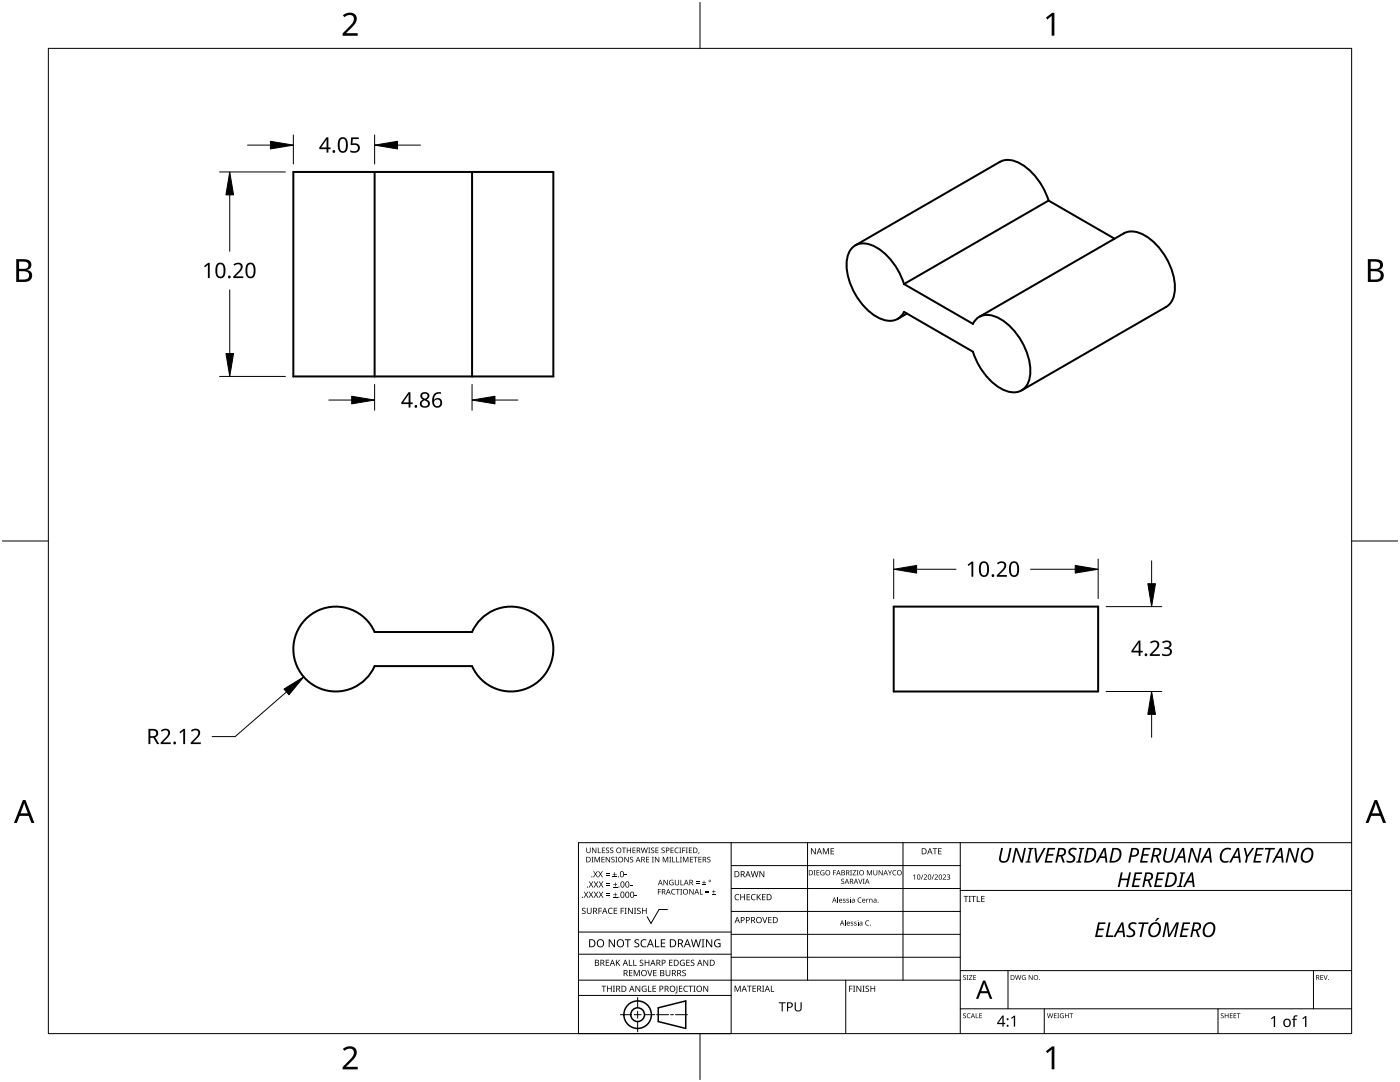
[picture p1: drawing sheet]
<svg xmlns="http://www.w3.org/2000/svg" width="279mm" height="216mm" viewBox="0 0 279 216" stroke-linecap="round" stroke-linejoin="round" font-family="sans-serif">
<path d="M58.5 34.3h51.9v40.8h-51.9zM74.8 34.3v40.8M94.2 34.3v40.8M170.1 49.4a3.7 3.7 0 0 1 4.4-.2 13.4 13.4 0 0 1 5.9 7.5l13.8 7.9a3.2 3.2 0 0 1 4.2-1.5 12.5 12.5 0 0 1 7.1 9.4 5.6 5.6 0 0 1-1 5 3.7 3.7 0 0 1-4.4 .2 13.4 13.4 0 0 1-5.9-7.5l-13.8-8a3.2 3.2 0 0 1-4.2 1.6 12.4 12.4 0 0 1-7.1-12.3l.6-1.5zM209.3 40a13.4 13.4 0 0 0-5.9-7.5 4.1 4.1 0 0 0-3.8-.2l-28.9 16.7M209.3 40l13.1 7.6M209.3 40l-28.9 16.7M181 62.6l-1.8 1M195.4 63.2l28.9-16.6a4.5 4.5 0 0 1 4.6 .6 13.2 13.2 0 0 1 5.6 10.6 4.1 4.1 0 0 1-1.8 3.4l-28.8 16.7M60.9 123.7a8.5 8.5 0 0 1 13.9 2.4h19.4a8.5 8.5 0 0 1 13-3.3 8.5 8.5 0 0 1 0 13.4 8.5 8.5 0 0 1-13-3.3h-19.4a8.5 8.5 0 0 1-12.5 3.7 8.5 8.5 0 0 1-1.4-12.9zM178.4 121h40.8v17h-40.8z" fill="none" stroke="#000" stroke-width=".4"/>
<path d="M9.7 9.7h260v196.5h-260z" fill="none" stroke="#000" stroke-width=".2"/>
<path d="M139.7 .5v9.2M.5 108h9.2M269.7 108h9.2M139.7 206.2v9.2" fill="none" stroke="#000" stroke-width=".2"/>
<g fill="#000">
<path d="M68.4 3.1a1.64 1.64 0 0 1 2.8 .4 2.52 2.52 0 0 1-1.2 2.2l-.9 .9h2.3v.5h-3v-.4l1.2-1.2a1.95 1.95 0 0 0 .9-2.2 1.23 1.23 0 0 0-1.8 .1zM208.7 3.5l1.3-.9h.4v4.5h-.5v-4l-.9 .8zM68.4 209.3a1.64 1.64 0 0 1 2.8 .4 2.52 2.52 0 0 1-1.2 2.2l-.9 1h2.3v.5h-3v-.5l1.2-1.2a1.95 1.95 0 0 0 .9-2.1 1.23 1.23 0 0 0-1.8 .1zM208.7 209.8l1.3-1h.4v4.6h-.5v-4l-.9 .7z"/>
<path d="M3.2 51.7h1.3a1.28 1.28 0 0 1 1.7 1.3 1.04 1.04 0 0 1-.8 .9 1.23 1.23 0 0 1 1 1.5 1.23 1.23 0 0 1-1.6 .9h-1.6zM3.8 54.1v1.7h.9a.86 .86 0 0 0 1.1-.9 .86 .86 0 0 0-1.1-.8zM3.8 52.2v1.4h.8a.78 .78 0 0 0 1.1-.7 .78 .78 0 0 0-1.1-.7z"/>
<path d="M273 51.7h1.3a1.28 1.28 0 0 1 1.7 1.3 1.04 1.04 0 0 1-.9 .9 1.23 1.23 0 0 1 1 1.5 1.23 1.23 0 0 1-1.5 .9h-1.6zM273.6 54.1v1.7h.9a.86 .86 0 0 0 1.1-.9 .86 .86 0 0 0-1.2-.8zM273.6 52.2v1.4h.8a.78 .78 0 0 0 1-.7 .78 .78 0 0 0-1.1-.7z"/>
<path d="M4.6 159.6h.5l1.8 4.6h-.6l-.6-1.4h-1.8l-.5 1.4h-.6zM4.8 160.2l-.7 2.1h1.4z"/>
<path d="M274.3 159.6h.5l1.8 4.6h-.6l-.5-1.4h-1.8l-.6 1.4h-.6zM274.6 160.2l-.7 2.1h1.4z"/>
</g>
<g fill="none" stroke="#000" stroke-width=".2">
<path d="M145.9 168.1v38.1h-30.5v-38.1h154.3M145.9 172.7h45.7M145.9 177.3h45.7M161.2 168.1v27.5M180.2 168.1v27.5M191.6 168.1v38.1M191.6 177.7h78.1M115.4 198.6h30.5M115.4 195.6h76.2M115.4 190.4h30.5M115.4 186h30.5M127.3 199v2.1"/>
<path d="M133.2 181.5h-1.7l-1.6 2.8-.7-1.4M145.9 181.9h45.7M145.9 186.4h45.7M145.9 191h45.7M168.8 195.6v10.6M191.6 193.7h78.1M201.2 193.7v7.6M262.1 193.7v7.6M123.8 202.5h2.1M126.6 202.5h1.3M127.3 201.8v1.4M127.3 203.8v2.1"/>
<path d="M128.6 202.5h2.1M131 202.5h2.4M133.8 202.5h.6M134.8 202.5h2.4M191.6 201.3h78.1M208.4 201.3v4.9M243.1 201.3v4.9"/>
</g>
<g fill="#000">
<path d="M116.5 177.9h.2l.3 .5 .3-.5h.1l-.4 .6 .4 .6h-.1l-.3-.5-.4 .5h-.1l.4-.6zM117 169.1h.2v.7a.28 .28 0 0 0 .2 .3 .28 .28 0 0 0 .3-.3v-.7h.2v.7a.42 .42 0 0 1-.5 .4 .42 .42 0 0 1-.4-.4zM118 171h.4l-.1 .1v.9l.1 .1h-.4l.2-.1v-.9zM117.5 177.9h.2l.3 .5 .3-.5h.1l-.4 .6 .4 .6h-.1l-.4-.5-.3 .5h-.1l.4-.6zM117.5 175.9h.2l.3 .5 .3-.5h.1l-.4 .6 .5 .6h-.2l-.3-.5-.4 .5h-.1l.4-.6zM118.1 169.1h.2l.6 .9v-.9h.1v1.1h-.1l-.6-.9v.9h-.2zM118.6 171h.3l.3 .9 .3-.9h.2v1.1h-.1v-1l-.4 1h-.1l-.3-1v1h-.2zM119.3 169.1h.2v1h.4v.1h-.6zM118.4 173.8h.1l.3 .5 .3-.5h.2l-.4 .6 .4 .7h-.1l-.4-.6-.3 .6h-.1l.4-.7zM118.5 177.9h.2l.2 .5 .3-.5h.2l-.4 .6 .4 .6h-.1l-.4-.5-.3 .5h-.1l.4-.6zM118.5 175.9h.2l.3 .5 .3-.5h.1l-.4 .6 .4 .6h-.1l-.3-.5-.4 .5h-.1l.4-.6zM119.4 173.8h.1l.3 .5 .3-.5h.2l-.4 .6 .4 .7h-.1l-.4-.6-.3 .6h-.2l.5-.7z"/>
<path d="M119.5 177.9h.1l.3 .5 .3-.5h.2l-.4 .6 .4 .6h-.1l-.4-.5-.3 .5h-.1l.4-.6zM119.5 175.9h.2l.3 .5 .3-.5h.1l-.4 .6 .4 .6h-.1l-.4-.5-.3 .5h-.1l.4-.6zM120 171h.6v.1h-.4v.3h.4v.2h-.4v.3h.4v.2h-.6zM120.1 169.1h.6v.2h-.4v.3h.4v.1h-.4v.4h.4v.1h-.6zM120.9 174.6h.8v.1h-.8zM120.9 174.2h.8v.1h-.8zM121 178.7h.8v.1h-.8zM121 178.3h.8v.1h-.8zM121 176.6h.8v.1h-.8zM121 176.3h.8v.1h-.8zM121 169.2l.3-.1 .3 .1-.1 .1a.25 .25 0 0 0-.3-.1 .25 .25 0 0 0-.1 .3 .25 .25 0 0 0 .3 .2 .36 .36 0 0 1 .1 .5 .36 .36 0 0 1-.5 0v-.1a.28 .28 0 0 0 .3 0 .28 .28 0 0 0 .1-.3 .28 .28 0 0 0-.3-.1zM120.9 171h.1l.6 .9v-.9h.2v1.1h-.2l-.6-.9v.9h-.1z"/>
<path d="M122.3 174.9h.8v.2h-.8zM122.4 179h.8v.1h-.8zM122.4 177h.8v.1h-.8zM121.8 169.2l.4-.1 .2 .1v.1a.25 .25 0 0 0-.4-.1 .25 .25 0 0 0-.1 .3 .25 .25 0 0 0 .3 .2 .36 .36 0 0 1 .1 .5 .36 .36 0 0 1-.5 0v-.1a.28 .28 0 0 0 .4 0 .28 .28 0 0 0 .1-.3 .28 .28 0 0 0-.4-.1zM122 171.1l.4-.1h.2v.1a.25 .25 0 0 0-.3-.1 .25 .25 0 0 0-.1 .4 .25 .25 0 0 0 .3 .1 .36 .36 0 0 1 .1 .5 .36 .36 0 0 1-.6 .1l.1-.2a.28 .28 0 0 0 .3 .1 .28 .28 0 0 0 .1-.4 .28 .28 0 0 0-.4-.1zM122.6 174h.1v.4h.4v.1h-.4v.4h-.1v-.4h-.3v-.1h.3zM122.7 178.1h.1v.4h.4v.1h-.4v.3h-.1v-.3h-.3v-.1h.3zM122.7 176.1h.2v.3h.3v.2h-.3v.3h-.2v-.3h-.3v-.2h.3zM122.8 171h.4l-.1 .1v.9l.1 .1h-.4l.1-.1v-.9zM124.1 169.1h.8v.2h-.3v.9h-.2v-.9h-.3zM124.7 174.5h.4v.2h-.4zM124.6 171h.2l.5 .9v-.9h.2v1.1h-.2l-.6-.9v.9h-.1z"/>
<path d="M125.7 176.6h.5v.1h-.5zM125.1 169.1h.1v.5h.6v-.5h.1v1.1h-.1v-.5h-.6v.5h-.1zM125.8 171.1l.3-.1h.3l-.1 .1a.25 .25 0 0 0-.3-.1 .25 .25 0 0 0-.1 .4 .25 .25 0 0 0 .3 .1 .36 .36 0 0 1 .1 .5 .36 .36 0 0 1-.5 .1v-.2a.28 .28 0 0 0 .3 .1 .28 .28 0 0 0 .1-.4 .28 .28 0 0 0-.3-.1zM126.7 178.6h.4v.2h-.4zM126.2 169.1h.6v.2h-.4v.3h.4v.1h-.4v.4h.4v.1h-.6zM127.9 169.1h.1l.3 1 .2-1h.2l.2 1 .2-1h.2l-.3 1.1h-.1l-.3-.9-.3 .9h-.1zM128.9 171h.6v.1h-.4v.3h.4v.2h-.4v.3h.4v.2h-.6zM129.4 169.1h.4l-.2 .1v.9l.2 .1h-.4l.1-.1v-.9zM130.1 171h.4l-.1 .1v.9l.1 .1h-.4l.1-.1v-.9zM130 169.2l.3-.1 .3 .1-.1 .1a.25 .25 0 0 0-.3-.1 .25 .25 0 0 0-.1 .3 .25 .25 0 0 0 .3 .2 .36 .36 0 0 1 .1 .5 .36 .36 0 0 1-.5 0v-.1a.28 .28 0 0 0 .3 0 .28 .28 0 0 0 .1-.3 .28 .28 0 0 0-.3-.1zM130.8 169.1h.6v.2h-.5v.3h.5v.1h-.5v.4h.5v.1h-.6zM131.3 177.4h.6v.1h-.5v.4h.5v.1h-.5v.5h-.1z"/>
<path d="M130.7 171h.2l.5 .9v-.9h.2v1.1h-.2l-.6-.9v.9h-.1zM132.1 169.2l.3-.1 .3 .1-.1 .1a.25 .25 0 0 0-.3-.1 .25 .25 0 0 0-.1 .3 .25 .25 0 0 0 .3 .2 .36 .36 0 0 1 .1 .5 .36 .36 0 0 1-.6 0l.1-.1a.28 .28 0 0 0 .3 0 .28 .28 0 0 0 .1-.3 .28 .28 0 0 0-.3-.1zM132.3 171h.2l.3 .9 .4-.9h.2v1.1h-.2v-1l-.3 1h-.2l-.3-1v1h-.1zM132.4 175.6h.2l.6 .9v-.9h.1v1h-.2l-.6-.9v.9h-.1zM133.6 171h.4l-.2 .1v.9l.2 .1h-.4l.1-.1v-.9zM133.7 175.7l.5-.2 .2 .1v.1a.45 .45 0 0 0-.7 .4 .45 .45 0 0 0 .6 .4v-.3h-.2v-.1h.3v.5a.6 .6 0 0 1-.8-.1 .6 .6 0 0 1 .1-.8zM134.2 171h.1v.9h.5v.2h-.6zM133.8 169.1h.6v.2h-.4v.3h.4v.1h-.4v.4h.4v.1h-.6zM134.1 177.5l.4-.1h.3l-.1 .2a.44 .44 0 0 0-.6 .4 .44 .44 0 0 0 .6 .3 .52 .52 0 0 1-.7 0 .52 .52 0 0 1 .1-.8zM135 171h.1v.9h.5v.2h-.6zM134.8 169.3l.3-.2 .4 .1-.1 .1a.44 .44 0 0 0-.6 .4 .44 .44 0 0 0 .6 .4 .52 .52 0 0 1-.7-.1 .52 .52 0 0 1 .1-.7zM134.9 177.4h.8v.1h-.4v1h-.1v-1h-.3z"/>
<path d="M134.7 175.6h.1v.7a.28 .28 0 0 0 .3 .2 .28 .28 0 0 0 .3-.2v-.7h.1v.7a.42 .42 0 0 1-.4 .4 .42 .42 0 0 1-.4-.4zM135.8 175.6h.1v.9h.5v.1h-.6zM135.6 169.1h.4l-.2 .1v.9l.2 .1h-.4l.1-.1v-.9zM135.7 171h.4l-.1 .1v.9l.1 .1h-.4l.1-.1v-.9zM135.8 177.4h.3l-.1 .1v.9l.1 .1h-.3l.1-.1v-.9zM136.2 169.1h.6v.2h-.5v.3h.4v.2h-.4v.4h-.1zM136.3 171h.2l.3 .9 .4-.9h.2v1.1h-.1v-1l-.4 1h-.1l-.4-1v1h-.1zM136.9 169.1h.4l-.2 .1v.9l.2 .1h-.4l.1-.1v-.9zM137.5 169.1h.6v.2h-.5v.3h.5v.1h-.5v.4h.5v.1h-.6zM137.7 171h.6v.1h-.5v.3h.5v.2h-.5v.3h.5v.2h-.6zM137.6 177.4h.1l.6 .9v-.9h.1v1.1h-.1l-.6-.9v.9h-.1zM138.9 176.2h.7v.1h-.7z"/>
<path d="M138.9 175.9h.7v.1h-.7zM138.4 171h.8v.1h-.3v1h-.2v-1h-.3zM139.4 170l.2 .1-.2 .3zM139.7 177.4h.1v1h.5v.1h-.6zM139.4 171h.6v.1h-.5v.3h.5v.2h-.5v.3h.5v.2h-.6zM140.1 176.5h.8v.1h-.8zM140.4 175.7h.2v.3h.3v.2h-.3v.3h-.2v-.3h-.3v-.2h.3zM140.8 178h.7v.2h-.7zM140.8 177.7h.7v.1h-.7zM141.2 171.1l.4-.1h.2l-.1 .1a.25 .25 0 0 0-.3-.1 .25 .25 0 0 0-.1 .4 .25 .25 0 0 0 .3 .1 .36 .36 0 0 1 .1 .5 .36 .36 0 0 1-.5 .1v-.2a.28 .28 0 0 0 .4 .1 .28 .28 0 0 0 0-.4 .28 .28 0 0 0-.3-.1zM142.1 178.4h.7v.1h-.7zM142.4 177.6h.1v.3h.3v.1h-.3v.3h-.1v-.3h-.3v-.1h.3z"/>
<path d="M146.8 178.6l.4-.2 .3 .1v.1a.49 .49 0 0 0-.7 .4 .49 .49 0 0 0 .7 .5 .52 .52 0 0 1-.7 0 .52 .52 0 0 1-.2-.6zM147.7 178.4h.2v.5h.6v-.5h.2v1.2h-.2v-.5h-.6v.5h-.2zM149 178.4h.7v.1h-.5v.4h.4v.2h-.4v.4h.5v.1h-.7zM150 178.6l.5-.2 .3 .1-.1 .1a.49 .49 0 0 0-.7 .4 .49 .49 0 0 0 .8 .5 .52 .52 0 0 1-.7 0 .52 .52 0 0 1-.2-.6zM149.8 173.8h.2l.2 1.1 .3-1.1h.2l.3 1.1 .2-1.1h.2l-.3 1.2h-.2l-.3-1-.3 1h-.1zM151 178.4h.2v.6l.5-.6h.2l-.5 .5 .5 .7h-.2l-.4-.6-.1 .6h-.2zM151.6 173.8h.1l.7 1v-1h.1v1.2h-.2l-.6-1v1h-.1zM152.1 178.4h.7v.1h-.6v.4h.5v.2h-.5v.4h.6v.1h-.7zM162.4 173.6h.4l-.2 .1v.9l.2 .1h-.4l.1-.1v-.9zM161.8 169.3h.2l.7 1v-1h.1v1.2h-.2l-.6-1v1h-.2zM162.9 173.6h.6v.2h-.4v.3h.4v.1h-.4v.3h.4v.2h-.6zM163.8 173.8l.4-.2 .3 .1v.1a.42 .42 0 0 0-.7 .3 .42 .42 0 0 0 .6 .4v-.3h-.2v-.1h.3v.5a.56 .56 0 0 1-.7-.1 .56 .56 0 0 1 0-.7z"/>
<path d="M164.2 169.3h.2l.4 .9 .4-.9h.2v1.2h-.1v-1.1l-.4 1.1h-.1l-.4-1.1v1.1h-.2zM166.3 173.6h.5v.2h-.4v.3h.4v.1h-.4v.5h-.1zM165.8 169.3h.6v.1h-.5v.4h.5v.1h-.5v.4h.5v.2h-.6zM167.9 175.5l.4-.2 .2 .1-.1 .1a.24 .24 0 0 0-.3-.1 .24 .24 0 0 0-.1 .3 .24 .24 0 0 0 .3 .1 .33 .33 0 0 1 .1 .6 .33 .33 0 0 1-.5 0v-.2a.26 .26 0 0 0 .4 .1 .26 .26 0 0 0 0-.3 .26 .26 0 0 0-.3-.2zM168.3 179.4h.5l-.4 .1v.1a.28 .28 0 0 1 .4 .1 .28 .28 0 0 1-.2 .4 .28 .28 0 0 1-.4-.1h.1a.18 .18 0 0 0 .3 0 .18 .18 0 0 0 0-.2 .18 .18 0 0 0-.2-.1zM168.9 179.4h.5l-.3 .1v.1a.28 .28 0 0 1 .3 .1 .28 .28 0 0 1-.1 .4 .28 .28 0 0 1-.4-.1h.1a.18 .18 0 0 0 .3 0 .18 .18 0 0 0 0-.2 .18 .18 0 0 0-.2-.1zM169.7 173.6h.3l-.1 .1v.9l.1 .1h-.3l.1-.1v-.9zM170.2 173.6h.6l-.5 .9h.5v.2h-.7l.6-.9h-.5zM171.3 175.4h.1l.3 .8 .3-.8h.1l-.3 1h-.2zM171 173.6h.3l-.1 .1v.9l.1 .1h-.3l.1-.1v-.9zM171.3 179.2l.3-.1h.3v.1a.41 .41 0 0 0-.6 .4 .41 .41 0 0 0 .6 .4 .48 .48 0 0 1-.7-.1 .48 .48 0 0 1 .1-.7zM172.2 175.4h.4l-.2 .1v.8l.2 .1h-.4l.1-.1v-.8z"/>
<path d="M172.9 179.3l.1 .2 .3-.2-.3 .3v.5h-.1zM173 173.6h.2l.3 .9 .3-.9h.2v1.1h-.1v-.9l-.4 .9-.4-.9v.9h-.1zM174.3 173.6h.1v.7a.26 .26 0 0 0 .3 .3 .26 .26 0 0 0 .3-.3v-.7h.1v.7a.39 .39 0 0 1-.4 .4 .39 .39 0 0 1-.4-.4zM175.4 173.6h.1l.5 .9v-.9h.2v1.1h-.2l-.5-.9v.9h-.1zM177.2 173.6h.2l.2 .5 .3-.5h.1l-.3 .7v.4h-.1v-.4zM178.2 173.8l.4-.2 .3 .1-.1 .1a.41 .41 0 0 0-.6 .4 .41 .41 0 0 0 .6 .3 .48 .48 0 0 1-.7 0 .48 .48 0 0 1 .1-.7zM182.2 174.7l.4-.2v1h-.1v-.9l-.2 .2zM184.1 174.5h.2l-.4 1h-.1zM184.4 174.6a.37 .37 0 0 1 .6 0 .37 .37 0 0 1-.3 .6l-.2 .2h.5v.1h-.7l.3-.4a.27 .27 0 0 0 .3-.3 .27 .27 0 0 0-.4-.2zM186.3 174.5h.1l-.4 1h-.1zM186.1 169.3h.9v.1h-.3v1.1h-.2v-1.1h-.4zM186.5 174.6a.37 .37 0 0 1 .6 0 .37 .37 0 0 1-.2 .6l-.2 .2h.5v.1h-.7l.3-.4a.27 .27 0 0 0 .3-.3 .27 .27 0 0 0-.4-.2z"/>
<path d="M187.2 169.3h.7v.1h-.5v.4h.5v.1h-.5v.4h.5v.2h-.7zM188.2 174.6a.37 .37 0 0 1 .6 0 .37 .37 0 0 1-.3 .6l-.2 .2h.5v.1h-.7l.3-.4a.27 .27 0 0 0 .3-.3 .27 .27 0 0 0-.4-.2zM189 174.6a.32 .32 0 0 1 .5-.1 .32 .32 0 0 1-.1 .5 .32 .32 0 0 1 .2 .4 .32 .32 0 0 1-.5 .1l-.1-.1a.26 .26 0 0 0 .3 .1 .26 .26 0 0 0 .1-.4l-.3-.2a.23 .23 0 0 0 .3 0 .23 .23 0 0 0-.1-.4 .23 .23 0 0 0-.3 .2zM192.3 178.8h.9v.1h-.3v1.1h-.2v-1.1h-.4zM193.3 178.8h.5l-.2 .1v1l.2 .1h-.5l.2-.1v-1zM193.8 178.8h1v.1h-.4v1.1h-.2v-1.1h-.4zM194.9 178.8h.2v1.1h.5v.1h-.7zM195.8 178.8h.7v.1h-.5v.4h.5v.1h-.5v.5h.5v.1h-.7zM199.8 169.2h.4l-.4 1.8a.69 .69 0 0 0 .6 .9 .69 .69 0 0 0 .7-.8l.4-1.9h.4l-.4 1.9a1.09 1.09 0 0 1-.9 1 1.09 1.09 0 0 1-1.2-.6zM202.6 169.2h.4l.9 2.4 .5-2.4h.3l-.6 2.9h-.4l-.9-2.4-.5 2.4h-.3zM205.3 169.2h1l-.1 .2-.3 .1-.5 2.3 .3 .1v.2h-1.1l.1-.2 .3-.1 .5-2.3-.3-.1zM206.4 169.2h.4l.2 2.5 1.3-2.5h.4l-1.6 2.9h-.4z"/>
<path d="M209.1 169.2h1.5l-.1 .3h-1.1l-.2 .9h1v.4h-1.1l-.2 1h1.1v.3h-1.5zM213.5 169.4l.4-.2h.6l.4 .1-.1 .3a.63 .63 0 0 0-.8-.1 .63 .63 0 0 0-.3 .7l.1 .1a.94 .94 0 0 1 .8 1.2 .94 .94 0 0 1-1.3 .7l-.5-.2v-.3a.8 .8 0 0 0 .9 .2 .8 .8 0 0 0 .5-.7l-.2-.3a.89 .89 0 0 1-.7-.6 .89 .89 0 0 1 .2-.9zM215.4 169.2h1v.2l-.4 .1-.5 2.3 .3 .1v.2h-1v-.2l.3-.1 .5-2.3-.3-.1zM223.7 174.1h.4l-.3 1.2h1.3l.2-1.2h.4l-.6 2.9h-.4l.3-1.4h-1.3l-.3 1.4h-.3zM226.5 174.1h1.5l-.1 .3h-1.1l-.2 .9h1v.3h-1.1l-.2 1.1h1.1l-.1 .3h-1.4zM228.1 169.2h1.5l-.1 .3h-1.1l-.2 .9h1.1l-.1 .4h-1l-.3 1h1.2l-.1 .3h-1.5zM230.9 174.1h1.5l-.1 .3h-1.1l-.2 .9h1.1l-.1 .3h-1l-.3 1.1h1.2l-.1 .3h-1.5zM232.5 169.2h.4l-.4 1.8a.69 .69 0 0 0 .6 .9 .69 .69 0 0 0 .7-.8l.4-1.9h.4l-.4 1.9a1.09 1.09 0 0 1-.9 1 1.09 1.09 0 0 1-1.2-.6zM235.5 174.1h1v.2l-.3 .1-.5 2.3 .3 .1-.1 .2h-1v-.2l.4-.1 .5-2.3-.3-.1zM237.6 169.2h.4l.9 2.4 .5-2.4h.4l-.6 2.9h-.4l-.9-2.4-.5 2.4h-.4zM244 169.5a1.51 1.51 0 0 1 1.7-.2l-.1 .3a1.3 1.3 0 0 0-1.6 .5 1.3 1.3 0 0 0 .2 1.7l1-.1v.3a1.22 1.22 0 0 1-1.5-.2 1.22 1.22 0 0 1-.2-1.5zM248.2 169.2h.4l.3 1.5 1-1.5h.4l-1.3 1.8-.2 1.1h-.3l.2-1.1z"/>
<path d="M250.7 169.2h1.5l-.1 .3h-1.1l-.2 .9h1.1l-.1 .4h-1l-.3 1h1.1v.3h-1.5zM252.5 169.2h1.9v.3h-.8l-.6 2.6h-.3l.5-2.6h-.8zM257.2 169.2h.4l.9 2.4 .5-2.4h.3l-.6 2.9h-.4l-.9-2.4-.5 2.4h-.3zM116.2 181.3l.4-.2 .3 .1-.1 .1a.25 .25 0 0 0-.4-.1 .25 .25 0 0 0 0 .4 .4 .4 0 0 1 .5 .3 .4 .4 0 0 1-.3 .5 .4 .4 0 0 1-.5-.2h.2a.27 .27 0 0 0 .4-.1 .27 .27 0 0 0-.3-.3l-.2-.2zM117.1 181.1h.2v.8a.32 .32 0 0 0 .3 .3 .32 .32 0 0 0 .3-.3v-.8h.2v.8a.47 .47 0 0 1-.5 .5 .47 .47 0 0 1-.5-.5zM119.4 181.1h.7v.2h-.5v.4h.5v.1h-.5v.6h-.2zM120 196.7h1v.1h-.4v1.1h-.2v-1.1h-.4zM120.9 191.5h.7v.1h-.6v.4h.5v.2h-.5v.4h.6v.1h-.7zM121.5 181.3l.4-.2 .4 .1-.1 .1a.49 .49 0 0 0-.7 .5 .49 .49 0 0 0 .7 .4 .52 .52 0 0 1-.6 .1 .52 .52 0 0 1-.3-.6zM121.1 196.7h.2v.5h.6v-.5h.2v1.2h-.2v-.6h-.6v.6h-.2zM121.5 187.4h.2l.9 1.3v-1.3h.1v1.6h-.2l-.8-1.3v1.3h-.2zM122.3 196.7h.4l-.1 .1v1l.1 .1h-.4l.2-.1v-1z"/>
<path d="M122.5 181.1h.7v.2h-.6v.4h.5v.1h-.5v.4h.6v.2h-.7zM122.9 191.5h.2v.6l.5-.6h.2l-.5 .5 .5 .7h-.2l-.4-.6-.1 .6h-.2zM123.9 181.1h.6v.2h-.5v.4h.5v.1h-.5v.6h-.1zM124.7 181.1h.4l-.2 .2v.9l.2 .2h-.4l.1-.2v-.9zM124.7 187.4h1.2v.2h-.5v1.4h-.2v-1.4h-.5zM125.5 191.5h.2v1.1h.5v.1h-.7zM125.5 193.6h.7v.1h-.5v.4h.5v.1h-.5v.4h.5v.2h-.7zM125.3 181.1h.2l.7 1.1-.1-1.1h.2v1.3h-.2l-.6-1v1h-.2zM126.4 191.5h.1v1.1h.6v.1h-.7zM126.5 181.1h.5l-.2 .2v.9l.2 .2h-.5l.2-.2v-.9zM126.5 193.6h.2l.4 1 .4-1h.2v1.2h-.2v-1.1l-.4 1.1h-.1l-.4-1.1v1.1h-.1zM126.7 187.6l.3-.2 .6 .1-.2 .1a.33 .33 0 0 0-.6 .2 .33 .33 0 0 0 .4 .4 .47 .47 0 0 1 .4 .6 .47 .47 0 0 1-.7 .2h-.3v-.2h.2a.35 .35 0 0 0 .6-.2 .35 .35 0 0 0-.5-.4l-.3-.2z"/>
<path d="M126.8 196.7h.2l.6 1v-1h.2v1.2h-.2l-.7-1 .1 1h-.2zM127.2 181.3l.4-.2 .3 .1-.1 .1a.25 .25 0 0 0-.4-.1 .25 .25 0 0 0 0 .4 .4 .4 0 0 1 .5 .3 .4 .4 0 0 1-.3 .5 .4 .4 0 0 1-.5-.2h.2a.27 .27 0 0 0 .4-.1 .27 .27 0 0 0-.3-.3l-.2-.2zM127.7 191.6l.4-.1 .3 .1-.1 .1a.25 .25 0 0 0-.3-.1 .25 .25 0 0 0 0 .4 .4 .4 0 0 1 .4 .3 .4 .4 0 0 1-.3 .5 .4 .4 0 0 1-.4-.3l.1 .1a.27 .27 0 0 0 .5-.2 .27 .27 0 0 0-.4-.3l-.2-.2zM128 187.6l.6-.2 .4 .1-.1 .2a.63 .63 0 0 0-.9 .5 .63 .63 0 0 0 1 .6v.2a.83 .83 0 0 1-1.1-.3 .83 .83 0 0 1 .1-1.1zM128.2 196.8l.6-.1 .2 .1v.1a.5 .5 0 0 0-.8 .4 .5 .5 0 0 0 .7 .5v-.4h-.3v-.1h.4v.6a.66 .66 0 0 1-.8-.2 .66 .66 0 0 1 0-.9zM128.1 181.1h.2v.6h.6v-.6h.2v1.3h-.2v-.6h-.6v.6h-.2zM129.2 193.6h.1l.4 1 .3-1h.2l-.4 1.2h-.2zM129.3 196.7h.2v1.1h.5v.1h-.7zM128.7 191.5h.1v.5h.6v-.5h.2v1.2h-.2v-.5h-.6v.5h-.1zM130.7 187.4h.2v1.4h.7v.2h-.9zM130.2 196.7h.7v.1h-.5v.4h.5v.1h-.5v.5h.5v.1h-.7zM130.4 193.6h.6v.1h-.5v.4h.5v.1h-.5v.4h.5v.2h-.6z"/>
<path d="M131.9 187.4h.9v.2h-.7v.5h.6v.2h-.6v.5h.7v.2h-.9zM132.8 193.6h.2v.7a.32 .32 0 0 0 .3 .4 .32 .32 0 0 0 .3-.4v-.7h.2v.7a.47 .47 0 0 1-.5 .5 .47 .47 0 0 1-.5-.5zM133.5 191.5h.7v.1h-.5v.4h.5v.2h-.5v.4h.5v.1h-.7zM135 196.7h.2v1.3l-.1 .2h-.3l-.1-.1 .3-.2zM135.5 196.7h.7v.1h-.5v.4h.4v.1h-.4v.5h.5v.1h-.7zM135.8 191.7l.5-.2 .4 .1-.1 .1a.5 .5 0 0 0-.8 .4 .5 .5 0 0 0 .7 .5v-.4h-.2v-.1h.4v.6a.66 .66 0 0 1-.9-.1 .66 .66 0 0 1 0-.9zM136.2 193.7l.4-.2 .3 .1-.1 .1a.25 .25 0 0 0-.4-.1 .25 .25 0 0 0 0 .4 .4 .4 0 0 1 .5 .3 .4 .4 0 0 1-.3 .5 .4 .4 0 0 1-.5-.2h.2a.27 .27 0 0 0 .5-.1 .27 .27 0 0 0-.4-.3l-.2-.2zM136.5 196.8l.5-.1 .3 .1-.1 .1a.49 .49 0 0 0-.7 .4 .49 .49 0 0 0 .8 .4 .52 .52 0 0 1-.7 .1 .52 .52 0 0 1-.2-.6zM137 191.5h.6v.1h-.5v.4h.5v.2h-.5v.4h.5v.1h-.6zM137.4 196.7h.9v.1h-.4v1.1h-.1v-1.1h-.4zM137.9 191.6l.4-.1 .3 .1-.1 .1a.25 .25 0 0 0-.4-.1 .25 .25 0 0 0 0 .4 .4 .4 0 0 1 .5 .3 .4 .4 0 0 1-.3 .5 .4 .4 0 0 1-.5-.3l.2 .1a.27 .27 0 0 0 .4-.2 .27 .27 0 0 0-.3-.3l-.2-.2zM138.4 196.7h.4l-.1 .1v1l.1 .1h-.4l.1-.1v-1z"/>
<path d="M137.9 187.4h.2l.3 1.4 .4-1.4h.2l.4 1.4 .3-1.4h.2l-.4 1.6h-.2l-.4-1.3-.4 1.3h-.2zM140 187.4h.6l-.2 .2v1.3l.2 .1h-.6l.2-.1v-1.3zM140.4 196.7h.1l.7 1v-1h.1v1.2h-.1l-.7-1v1h-.1zM140.4 191.5h.2l.6 1v-1h.1v1.2h-.1l-.7-1v1h-.1zM140.9 187.4h.2l.9 1.3v-1.3h.1v1.6h-.2l-.8-1.3v1.3h-.2zM142.7 187.6l.7-.2 .4 .1-.1 .2a.65 .65 0 0 0-1 .5 .65 .65 0 0 0 .9 .6v-.4h-.3v-.2h.5v.7a.86 .86 0 0 1-1.1-.1 .86 .86 0 0 1 0-1.2zM146.6 196.7h.2l.4 1 .4-1h.2v1.2h-.1v-1.1l-.4 1.1h-.2l-.4-1.1v1.1h-.1zM149.1 196.7h.9v.1h-.4v1.1h-.1v-1.1h-.4zM150.2 196.7h.7v.1h-.6v.4h.5v.1h-.5v.5h.6v.1h-.7zM152.1 183h.2l.3 1 .4-1h.1l-.4 1.2h-.1zM152.1 196.7h.4l-.1 .1v1l.1 .1h-.4l.1-.1v-1zM153.8 196.7h.2v1.1h.5v.1h-.7z"/>
<path d="M153.3 183h.7v.1h-.5v.4h.5v.1h-.5v.5h.5v.1h-.7zM158.6 200h.2v1.2a.47 .47 0 0 0 .5 .4 .47 .47 0 0 0 .5-.4v-1.2h.2v1.2a.7 .7 0 0 1-.7 .6 .7 .7 0 0 1-.7-.6zM167.1 179h.1v1.1h-.1zM168.6 183.6h.2v1.1h-.2zM169.5 196.7h.6v.1h-.5v.5h.5v.1h-.5v.5h-.1zM169.6 179.3h.2v.8h-.2zM169.8 184h.5h-.4v.2a.28 .28 0 0 1 .4 .1 .28 .28 0 0 1-.2 .4 .28 .28 0 0 1-.3-.2l.1 .1a.18 .18 0 0 0 .2 0 .18 .18 0 0 0 .1-.3 .18 .18 0 0 0-.3 0zM170.2 196.7h.5l-.2 .1v1l.2 .1h-.5l.2-.1v-1zM170.5 184h.5h-.4v.2a.28 .28 0 0 1 .4 .1 .28 .28 0 0 1-.2 .4 .28 .28 0 0 1-.4-.2l.2 .1a.18 .18 0 0 0 .2 0 .18 .18 0 0 0 0-.3 .18 .18 0 0 0-.2 0zM171.2 183.9h.1v.8h-.1zM170.9 196.7h.2l.6 1v-1h.2v1.2h-.2l-.6-1v1h-.2zM172.1 196.7h.5l-.2 .1v1l.2 .1h-.5l.2-.1v-1z"/>
<path d="M172.8 183.8l.4-.2 .3 .1-.1 .1a.41 .41 0 0 0-.6 .4 .41 .41 0 0 0 .6 .3 .48 .48 0 0 1-.7 0 .48 .48 0 0 1 .1-.7zM172.8 196.8l.4-.1h.2v.2a.25 .25 0 0 0-.4-.1 .25 .25 0 0 0 0 .4 .4 .4 0 0 1 .5 .3 .4 .4 0 0 1-.3 .4 .4 .4 0 0 1-.5-.2l.2 .1a.27 .27 0 0 0 .4-.2 .27 .27 0 0 0-.3-.3l-.3-.2zM173.5 179.3l.1 .1a.29 .29 0 0 1 .3-.1 .29 .29 0 0 1 .2 .3v.5h-.1v-.5a.21 .21 0 0 0-.3-.2 .21 .21 0 0 0-.1 .3v.4h-.1zM173.7 196.7h.2v.5h.6v-.5h.2v1.2h-.2v-.6h-.6v.6h-.2zM192.2 194.7l.4-.1h.2l-.1 .1a.24 .24 0 0 0-.3 0 .24 .24 0 0 0-.1 .3 .24 .24 0 0 0 .4 .1 .31 .31 0 0 1 0 .4 .31 .31 0 0 1-.5-.1 .24 .24 0 0 0 .3 .1 .24 .24 0 0 0 .1-.3l-.4-.3zM192.9 194.6h.4l-.1 .1v.7l.1 .1h-.4l.1-.1v-.7zM193.4 194.6h.6l-.5 .8h.6v.1h-.7l.5-.8h-.5zM194.2 194.6h.6v.1h-.4v.3h.4v.1h-.4v.3h.4v.1h-.6zM202.6 194.6h.1l.2 .8 .2-.8h.2l.2 .8 .2-.8h.1l-.2 .9h-.2l-.2-.8-.2 .8h-.2zM204 194.7l.4-.1h.3l-.1 .1a.4 .4 0 0 0-.6 .4 .4 .4 0 0 0 .6 .3v-.3l-.2-.1h.3v.5a.53 .53 0 0 1-.7-.1 .53 .53 0 0 1 0-.7zM205.3 194.6h.1l.6 .8v-.8h.1v.9h-.2l-.5-.8v.8h-.1zM219.2 184h1.4v.4h-1.1l-.2 .9h1l-.1 .3h-1l-.2 1.1h1.1l-.1 .3h-1.5z"/>
<path d="M221.3 184h.3l-.5 2.6h1.1l-.1 .4h-1.5zM225.4 184.2l.5-.2h.6l.4 .2-.2 .3a.63 .63 0 0 0-.8-.2 .63 .63 0 0 0-.3 .8l.2 .1a.94 .94 0 0 1 .7 1.2 .94 .94 0 0 1-1.2 .6l-.5-.1v-.4a.8 .8 0 0 0 .8 .2 .8 .8 0 0 0 .6-.6l-.3-.3a.89 .89 0 0 1-.7-.6 .89 .89 0 0 1 .2-1zM227.2 184h2v.4h-.8l-.6 2.6h-.4l.6-2.6h-.8zM231 183.2h.4l-.7 .6h-.2zM232.6 184h.5l.3 2.4 1.3-2.4h.6l-.6 3h-.4l.6-2.6-1.5 2.6h-.2l-.4-2.6-.5 2.6h-.3zM236.1 184h1.4v.4h-1.2l-.1 .9h1l-.1 .3h-1l-.2 1.1h1.1l-.1 .3h-1.5zM263.5 194.6h.6v.1h-.5v.3h.4v.1h-.4v.3h.5v.1h-.6zM264.1 194.6h.2l.2 .8 .3-.8h.2l-.4 .9h-.1zM155.4 200h1.4v.2h-.6v1.6h-.2v-1.6h-.6zM192.2 202.3l.4-.1h.2l-.1 .1a.24 .24 0 0 0-.3 0 .24 .24 0 0 0-.1 .3 .24 .24 0 0 0 .4 .1 .31 .31 0 0 1 0 .5 .31 .31 0 0 1-.5-.2 .24 .24 0 0 0 .3 .1 .24 .24 0 0 0 .1-.3l-.4-.2zM193.1 202.3l.3-.1h.3l-.1 .1a.39 .39 0 0 0-.5 .4 .39 .39 0 0 0 .5 .3 .46 .46 0 0 1-.6 0 .46 .46 0 0 1 .1-.7zM194.7 202.2h.1v.8h.5v.2h-.6z"/>
<path d="M195.4 202.2h.6v.1h-.4v.3h.4v.1h-.4v.4h.4v.1h-.6zM201.8 203.1l.6-.4h.2v2.1h-.3v-1.9l-.4 .4zM209 202.2h.1l.2 .8 .2-.8h.1l.3 .8 .2-.8h.1l-.3 1h-.1l-.2-.9-.3 .9h-.1zM210.3 202.2h.6v.1h-.4v.3h.3v.1h-.3v.4h.4v.1h-.6zM211 202.2h.4l-.2 .1v.8l.2 .1h-.4l.1-.1v-.8zM211.6 202.3l.7-.1-.1 .1a.4 .4 0 0 0-.6 .4 .4 .4 0 0 0 .6 .3v-.2l-.2-.2h.3v.5a.53 .53 0 0 1-.7-.1 .53 .53 0 0 1 0-.7zM212.5 202.2h.2v.4h.5v-.4h.1v1h-.1v-.5h-.5v.5h-.2zM213.4 202.2h.8v.1h-.3v.9h-.2v-.9h-.3zM243.7 202.3l.3-.1h.2v.1a.24 .24 0 0 0-.3 0 .24 .24 0 0 0-.1 .3 .24 .24 0 0 0 .3 .1 .31 .31 0 0 1 0 .5 .31 .31 0 0 1-.5-.2 .24 .24 0 0 0 .4 .1 .24 .24 0 0 0 0-.3l-.3-.2zM244.4 202.2h.2v.4h.5v-.4h.1v1h-.1v-.5h-.5v.5h-.2zM245.4 202.2h.6v.1h-.4v.3h.4v.1h-.4v.4h.4v.1h-.6zM246.2 202.2h.5v.1h-.4v.3h.4v.1h-.4v.4h.4v.1h-.5z"/>
<path d="M246.8 202.2h.8v.1h-.3v.9h-.2v-.9h-.3zM253.7 203.2l.6-.5h.2v2.2h-.3v-1.9l-.4 .4zM258.2 202.7l.3-.1h.5l-.1 .3-.4-.1-.1 .2v.3h.4v.2h-.4v1.4h-.3v-1.4h-.3l.3-.2zM259.9 203.2l.6-.5h.2v2.2h-.2v-1.9l-.5 .4z"/>
<path d="M117 171h.3a.55 .55 0 0 1 .6 .5 .55 .55 0 0 1-.6 .6h-.3zM117.1 171.1v.8h.2a.43 .43 0 0 0 .4-.4 .43 .43 0 0 0-.4-.4z"/>
<path d="M122.9 169.7a.55 .55 0 0 1 1.1 0 .55 .55 0 0 1-1.1 0zM123.1 169.7a.4 .4 0 0 0 .8 0 .4 .4 0 0 0-.8 0z"/>
<path d="M123.3 171.5a.55 .55 0 0 1 1.1 0 .55 .55 0 0 1-1.1 0zM123.5 171.5a.4 .4 0 0 0 .8 0 .4 .4 0 0 0-.8 0z"/>
<path d="M123.9 173.9a.5 .5 0 0 1 .6 .1 .5 .5 0 0 1 0 .7 .44 .44 0 0 1-.6 .3 .44 .44 0 0 1-.2-.6zM123.9 174a.48 .48 0 0 0-.1 .6 .48 .48 0 0 0 .5 .3v-.8l-.1-.1z"/>
<path d="M124 178a.5 .5 0 0 1 .6 .1 .5 .5 0 0 1 0 .6 .44 .44 0 0 1-.6 .4 .44 .44 0 0 1-.2-.6zM124.1 178.1a.48 .48 0 0 0-.2 .6 .48 .48 0 0 0 .5 .3v-.8l-.1-.2z"/>
<path d="M124 176a.5 .5 0 0 1 .6 .1 .5 .5 0 0 1 0 .6 .44 .44 0 0 1-.6 .4 .44 .44 0 0 1-.2-.7zM124.1 176.1a.48 .48 0 0 0-.2 .5 .48 .48 0 0 0 .5 .3v-.7l-.1-.2z"/>
<path d="M124.9 178a.5 .5 0 0 1 .7 .1 .5 .5 0 0 1 0 .6 .44 .44 0 0 1-.6 .4 .44 .44 0 0 1-.2-.6zM125 178.1a.48 .48 0 0 0-.1 .6 .48 .48 0 0 0 .4 .3l.1-.8-.2-.2z"/>
<path d="M124.9 176a.5 .5 0 0 1 .7 .1 .5 .5 0 0 1 0 .6 .44 .44 0 0 1-.6 .4 .44 .44 0 0 1-.2-.7zM125 176.1a.48 .48 0 0 0-.1 .5 .48 .48 0 0 0 .5 .3v-.7l-.1-.2z"/>
<path d="M125.9 178a.5 .5 0 0 1 .6 .1 .5 .5 0 0 1 0 .6 .44 .44 0 0 1-.5 .4 .44 .44 0 0 1-.2-.6zM126 178.1a.48 .48 0 0 0-.2 .6 .48 .48 0 0 0 .5 .3l.1-.8-.2-.2z"/>
<path d="M127.1 169.1h.3a.31 .31 0 0 1 .4 .2 .31 .31 0 0 1-.2 .4l.3 .5h-.2l-.3-.4h-.2v.4h-.1zM127.2 169.3v.4h.2a.21 .21 0 0 0 .2-.2 .21 .21 0 0 0-.2-.2z"/>
<path d="M127.3 171h.1l.4 1.1h-.1l-.1-.4h-.5l-.1 .4h-.1zM127.3 171.1l-.1 .5h.3z"/>
<path d="M128 171h.3a.31 .31 0 0 1 .4 .2 .31 .31 0 0 1-.2 .4l.3 .5h-.2l-.3-.5h-.2v.5h-.1zM128.1 171.1v.4h.2a.21 .21 0 0 0 .2-.2 .21 .21 0 0 0-.2-.2z"/>
<path d="M131.7 175.5h.1l.5 1.1h-.2l-.1-.3h-.4l-.2 .3h-.1zM131.8 175.7l-.2 .5h.3z"/>
<path d="M132.1 177.4h.3a.31 .31 0 0 1 .4 .2 .31 .31 0 0 1-.2 .4l.3 .5h-.2l-.3-.5h-.2v.5h-.1zM132.2 177.5v.4h.2a.21 .21 0 0 0 .2-.2 .21 .21 0 0 0-.2-.2z"/>
<path d="M132.9 169.1h.3a.37 .37 0 0 1 .4 .5 .37 .37 0 0 1-.6 .2v.4h-.1zM133 169.3v.4a.27 .27 0 0 0 .5-.2 .27 .27 0 0 0-.5-.2z"/>
<path d="M133.3 177.4h.1l.5 1.1h-.2l-.1-.4h-.4l-.2 .4h-.1zM133.4 177.5l-.2 .5h.4z"/>
<path d="M136.9 175.5h.1l.4 1.1h-.1l-.1-.3h-.5l-.1 .3h-.1zM137 175.7l-.2 .5h.3z"/>
<path d="M136.2 177.9a.55 .55 0 0 1 1.1 0 .55 .55 0 0 1-1.1 0zM136.4 177.9a.45 .45 0 0 0 .9 0 .45 .45 0 0 0-.9 0z"/>
<path d="M137.6 175.6h.3a.31 .31 0 0 1 .4 .2 .31 .31 0 0 1-.2 .4l.3 .4h-.2l-.3-.4h-.2v.4h-.1zM137.7 175.7v.4h.2a.21 .21 0 0 0 .2-.2 .21 .21 0 0 0-.2-.2z"/>
<path d="M138.3 169.1h.4a.55 .55 0 0 1 .5 .6 .55 .55 0 0 1-.6 .5h-.3zM138.5 169.3v.8h.1a.43 .43 0 0 0 .5-.4 .43 .43 0 0 0-.5-.4z"/>
<path d="M139 177.4h.1l.4 1.1h-.1l-.1-.4h-.5l-.1 .4h-.1zM139.1 177.5l-.2 .5h.3z"/>
<path d="M140.2 171h.3a.31 .31 0 0 1 .4 .2 .31 .31 0 0 1-.2 .4l.3 .5h-.1l-.3-.5h-.2v.5h-.2zM140.4 171.1v.4h.1a.21 .21 0 0 0 .3-.2 .21 .21 0 0 0-.3-.2z"/>
<path d="M141.4 175.8a.25 .25 0 0 1 .5 0 .25 .25 0 0 1-.5 0zM141.5 175.8a.15 .15 0 0 0 .3 0 .15 .15 0 0 0-.3 0z"/>
<path d="M146.6 173.8h.4a.61 .61 0 0 1 .6 .6 .61 .61 0 0 1-.7 .6h-.3zM146.7 174v.9h.2a.48 .48 0 0 0 .5-.5 .48 .48 0 0 0-.5-.4z"/>
<path d="M147.8 173.8h.4a.35 .35 0 0 1 .4 .3 .35 .35 0 0 1-.2 .4l.3 .5h-.2l-.3-.5h-.2v.5h-.2zM148 174v.4h.2a.23 .23 0 0 0 .3-.2 .23 .23 0 0 0-.3-.2z"/>
<path d="M149.2 173.8h.1l.5 1.2h-.1l-.2-.3h-.5l-.1 .3h-.2zM149.3 174l-.2 .5h.4z"/>
<path d="M153 178.4h.4a.61 .61 0 0 1 .6 .6 .61 .61 0 0 1-.6 .6h-.4zM153.2 178.5v1h.1a.48 .48 0 0 0 .5-.5 .48 .48 0 0 0-.4-.5z"/>
<path d="M161.4 173.6h.3a.51 .51 0 0 1 .5 .6 .51 .51 0 0 1-.5 .5h-.3zM161.5 173.7v.8h.4l.2-.2v-.4z"/>
<path d="M163.4 169.2h.2l.5 1.3h-.2l-.2-.4h-.4l-.2 .4h-.1zM163.5 169.4l-.2 .6h.4z"/>
<path d="M164.7 174.1a.51 .51 0 0 1 1 0 .51 .51 0 0 1-1 0zM164.9 174.2a.38 .38 0 0 0 .7 0 .38 .38 0 0 0-.7 0z"/>
<path d="M167.3 173.6h.1l.4 1.1h-.1l-.2-.4h-.4l-.1 .4h-.1zM167.3 173.8l-.1 .4h.3z"/>
<path d="M167.9 173.6h.3a.26 .26 0 0 1 .4 .2 .26 .26 0 0 1-.2 .3 .28 .28 0 0 1 .2 .4 .28 .28 0 0 1-.3 .2h-.4zM168.1 174.2v.3h.2a.19 .19 0 0 0 .2-.1 .19 .19 0 0 0-.3-.2zM168.1 173.7v.4h.1a.18 .18 0 0 0 .3-.2 .18 .18 0 0 0-.3-.2z"/>
<path d="M168.9 173.6h.2a.29 .29 0 0 1 .4 .2 .29 .29 0 0 1-.2 .4l.3 .5h-.2l-.2-.5h-.2v.5h-.1zM169 173.7v.4h.1a.2 .2 0 0 0 .3-.2 .2 .2 0 0 0-.3-.2z"/>
<path d="M169 175.4h.1l.4 1h-.2l-.1-.3h-.4l-.1 .3h-.1zM169 175.5l-.1 .4h.3z"/>
<path d="M169.6 175.4h.3a.29 .29 0 0 1 .4 .2 .29 .29 0 0 1-.2 .3l.2 .5h-.1l-.3-.4h-.2v.4h-.1zM169.7 175.5v.3h.2a.2 .2 0 0 0 .2-.1 .2 .2 0 0 0-.2-.2z"/>
<path d="M170.8 175.4h.1l.4 1h-.2l-.1-.3h-.4l-.1 .3h-.1zM170.8 175.5l-.1 .4h.3z"/>
<path d="M171.4 174.1a.51 .51 0 0 1 1 0 .51 .51 0 0 1-1 0zM171.6 174.2a.4 .4 0 0 0 .8 0 .4 .4 0 0 0-.8 0z"/>
<path d="M173 175.4h.1l.4 1h-.1l-.1-.3h-.4l-.2 .3h-.1zM173.1 175.5l-.2 .4h.3z"/>
<path d="M176.7 173.6h.1l.4 1.1h-.1l-.1-.4h-.4l-.2 .4h-.1zM176.8 173.8l-.2 .4h.3z"/>
<path d="M178.9 174.1a.55 .55 0 0 1 1.1 0 .55 .55 0 0 1-1.1 0zM179.1 174.2a.4 .4 0 0 0 .8 0 .4 .4 0 0 0-.8 0z"/>
<path d="M183.1 174.6h.4l.2 .5a.38 .38 0 0 1-.5 .4 .38 .38 0 0 1-.2-.6zM183.2 174.6v.1a.39 .39 0 0 0-.1 .4 .39 .39 0 0 0 .4 .3 .4 .4 0 0 0 .1-.5 .4 .4 0 0 0-.4-.3z"/>
<path d="M184 169.3h.3a.61 .61 0 0 1 .6 .6 .61 .61 0 0 1-.6 .6h-.3zM184.1 169.4v.9h.2a.48 .48 0 0 0 .5-.4 .48 .48 0 0 0-.5-.5z"/>
<path d="M185.3 174.6h.4l.1 .5a.38 .38 0 0 1-.4 .4 .38 .38 0 0 1-.2-.6zM185.4 174.6l-.1 .1a.39 .39 0 0 0-.1 .4 .39 .39 0 0 0 .4 .3 .4 .4 0 0 0 .2-.5 .4 .4 0 0 0-.4-.3z"/>
<path d="M185.5 169.2h.1l.5 1.3h-.1l-.2-.4h-.5l-.1 .4h-.2zM185.6 169.4l-.2 .6h.4z"/>
<path d="M187.5 174.6h.4l.1 .5a.38 .38 0 0 1-.4 .4 .38 .38 0 0 1-.3-.6zM187.5 174.6v.1a.39 .39 0 0 0-.1 .4 .39 .39 0 0 0 .4 .3 .4 .4 0 0 0 .2-.5 .4 .4 0 0 0-.5-.3z"/>
<path d="M211.2 169.2h.7a.82 .82 0 0 1 .9 .7 .82 .82 0 0 1-.8 .9l.5 1.3h-.4l-.4-1.2h-.5l-.2 1.2h-.4zM211.5 169.5l-.2 1.1a.72 .72 0 0 0 .8-.1 .72 .72 0 0 0 .2-.8z"/>
<path d="M217 169.2h.6a1.14 1.14 0 0 1 1.1 1.7 1.58 1.58 0 0 1-1.6 1.2h-.8zM217.3 169.5l-.5 2.3a1.31 1.31 0 0 0 1.4-.7 1.31 1.31 0 0 0-.3-1.5z"/>
<path d="M220.3 169.2h.3l.4 2.9h-.4l-.1-.9h-1l-.4 .9h-.4zM220.4 169.6l-.7 1.3h.8z"/>
<path d="M222 169.2h.7a1.14 1.14 0 0 1 1.1 1.7 1.58 1.58 0 0 1-1.7 1.2h-.7zM222.3 169.5l-.5 2.3a1.31 1.31 0 0 0 1.5-.7 1.31 1.31 0 0 0-.3-1.5z"/>
<path d="M225.8 169.2h.7a.9 .9 0 0 1 .8 1 .9 .9 0 0 1-1.1 .8h-.4l-.3 1.1h-.3zM226.1 169.5l-.3 1.2a.74 .74 0 0 0 .9-.2 .74 .74 0 0 0 .1-.9z"/>
<path d="M228.6 174.1h.6a.82 .82 0 0 1 .9 .7 .82 .82 0 0 1-.7 .9l.5 1.3h-.4l-.4-1.2h-.5l-.3 1.2h-.3zM228.9 174.4l-.3 1.1a.72 .72 0 0 0 .9-.1 .72 .72 0 0 0 .2-.8z"/>
<path d="M230.2 169.2h.7a.82 .82 0 0 1 .9 .7 .82 .82 0 0 1-.8 .9l.5 1.3h-.4l-.4-1.2h-.5l-.2 1.2h-.4zM230.5 169.5l-.2 1.1a.72 .72 0 0 0 .8-.1 .72 .72 0 0 0 .2-.8z"/>
<path d="M233 174.1h.7a1.14 1.14 0 0 1 1.1 1.6 1.58 1.58 0 0 1-1.7 1.3h-.7zM233.3 174.4l-.4 2.3a1.31 1.31 0 0 0 1.4-.7 1.31 1.31 0 0 0-.3-1.6z"/>
<path d="M235.9 169.2h.4l.4 2.9h-.4l-.1-.9h-1l-.5 .9h-.4zM236 169.6l-.6 1.3h.8z"/>
<path d="M237.7 174.1h.4l.3 2.9h-.3l-.2-.9h-.9l-.5 .9h-.4zM237.8 174.5l-.7 1.3h.8z"/>
<path d="M241.1 169.2h.4l.4 2.9h-.4l-.1-.9h-1l-.5 .9h-.4zM241.2 169.6l-.6 1.3h.8z"/>
<path d="M246.9 169.2h.4l.3 2.9h-.3l-.1-.9h-1l-.5 .9h-.4zM247 169.6l-.6 1.3h.7z"/>
<path d="M255.4 169.2h.4l.4 2.9h-.4l-.1-.9h-1l-.4 .9h-.4zM255.6 169.6l-.7 1.3h.8z"/>
<path d="M260.1 169.5a1.17 1.17 0 0 1 1.6-.2 1.17 1.17 0 0 1 .4 1.5 1.26 1.26 0 0 1-1.1 1.4 1.26 1.26 0 0 1-1.4-.9 2.15 2.15 0 0 1 .5-1.8zM260.4 169.8l-.3 .4a1 1 0 0 0 .6 1.6 1.39 1.39 0 0 0 .6-2.3h-.4z"/>
<path d="M118.4 181.1h.3a.35 .35 0 0 1 .4 .3 .35 .35 0 0 1-.2 .4l.3 .6h-.1l-.3-.5h-.3v.5h-.1zM118.5 181.3v.4h.2a.23 .23 0 0 0 .3-.2 .23 .23 0 0 0-.3-.2z"/>
<path d="M118.7 191.5h.4a.31 .31 0 0 1 .4 .2 .31 .31 0 0 1-.2 .4 .33 .33 0 0 1 .3 .4 .33 .33 0 0 1-.4 .2h-.5zM118.9 192.2v.4h.2a.23 .23 0 0 0 .3-.2 .23 .23 0 0 0-.3-.2zM118.9 191.6v.4h.2a.21 .21 0 0 0 .3-.2 .21 .21 0 0 0-.3-.2z"/>
<path d="M117.6 187.4h.5a.79 .79 0 0 1 .7 .8 .79 .79 0 0 1-.8 .8h-.4zM117.8 187.6v1.2h.2a.62 .62 0 0 0 .6-.6 .62 .62 0 0 0-.6-.6z"/>
<path d="M119.8 191.5h.4a.35 .35 0 0 1 .4 .3 .35 .35 0 0 1-.2 .4l.3 .5h-.2l-.3-.5h-.2v.5h-.2zM120 191.6v.5h.2a.23 .23 0 0 0 .3-.2 .23 .23 0 0 0-.3-.3z"/>
<path d="M119.3 187.6a.77 .77 0 0 1 1.1 .1 .77 .77 0 0 1-.2 1.1 .77 .77 0 0 1-1-.2l-.1-.6zM119.5 187.7a.63 .63 0 0 0-.2 .8 .63 .63 0 0 0 .8 .3 .63 .63 0 0 0 .2-.9 .63 .63 0 0 0-.8-.2z"/>
<path d="M120.6 181.1h.2l.4 1.3h-.1l-.2-.4h-.4l-.2 .4h-.1zM120.7 181.3l-.2 .6h.4z"/>
<path d="M122.1 191.5h.2l.5 1.2h-.2l-.1-.3h-.5l-.2 .3h-.1zM122.2 191.7l-.2 .5h.4z"/>
<path d="M123 196.7h.3a.35 .35 0 0 1 .4 .2 .35 .35 0 0 1-.2 .5l.3 .5h-.1l-.3-.5h-.3v.5h-.1zM123.1 196.8v.5h.2a.23 .23 0 0 0 .3-.3 .23 .23 0 0 0-.3-.2z"/>
<path d="M123.3 187.6a.77 .77 0 0 1 1.1 .1 .77 .77 0 0 1-.2 1.1 .77 .77 0 0 1-1.1-.2v-.6zM123.5 187.7a.63 .63 0 0 0-.2 .8 .63 .63 0 0 0 .8 .3 .63 .63 0 0 0 .2-.9 .63 .63 0 0 0-.8-.2z"/>
<path d="M124.5 193.6h.3a.35 .35 0 0 1 .4 .2 .35 .35 0 0 1-.2 .4l.3 .6h-.1l-.3-.5h-.3v.5h-.1zM124.6 193.7v.4h.2a.23 .23 0 0 0 .3-.2 .23 .23 0 0 0-.3-.2z"/>
<path d="M124 196.7h.4a.61 .61 0 0 1 .6 .6 .61 .61 0 0 1-.6 .6h-.4zM124.2 196.8v1h.2a.48 .48 0 0 0 .5-.5 .48 .48 0 0 0-.5-.5z"/>
<path d="M124.7 191.5h.2l.4 1.2h-.1l-.2-.3h-.4l-.2 .3h-.1zM124.8 191.7l-.2 .5h.4z"/>
<path d="M126 196.7h.2l.4 1.2h-.1l-.2-.4h-.4l-.2 .4h-.1zM126.1 196.8l-.2 .6h.4z"/>
<path d="M127.9 194.2a.61 .61 0 0 1 1.2 0 .61 .61 0 0 1-1.2 0zM128.1 194.2a.45 .45 0 0 0 .9 0 .45 .45 0 0 0-.9 0z"/>
<path d="M129.7 187.4h.2l.6 1.6h-.2l-.2-.5h-.6l-.2 .5h-.2zM129.8 187.6l-.3 .7h.5z"/>
<path d="M130.2 191.5h.2l.4 1.2h-.1l-.2-.3h-.4l-.2 .3h-.1zM130.3 191.7l-.2 .5h.4z"/>
<path d="M131 191.5h.3a.35 .35 0 0 1 .5 .3 .35 .35 0 0 1-.3 .4l.4 .5h-.2l-.3-.5h-.2v.5h-.2zM131.2 191.6v.5h.1a.23 .23 0 0 0 .3-.2 .23 .23 0 0 0-.3-.3z"/>
<path d="M131.8 193.6h.3a.31 .31 0 0 1 .4 .1 .31 .31 0 0 1-.2 .4 .33 .33 0 0 1 .3 .4 .33 .33 0 0 1-.4 .3h-.4zM131.9 194.2v.4h.3a.23 .23 0 0 0 .2-.2 .23 .23 0 0 0-.3-.2zM131.9 193.7v.4h.2a.21 .21 0 0 0 .3-.2 .21 .21 0 0 0-.3-.2z"/>
<path d="M131.6 196.7h.3a.41 .41 0 0 1 .5 .5 .41 .41 0 0 1-.6 .2v.5h-.2zM131.8 196.8v.5a.29 .29 0 0 0 .4-.2 .29 .29 0 0 0-.4-.3z"/>
<path d="M132.6 196.7h.4a.35 .35 0 0 1 .4 .2 .35 .35 0 0 1-.2 .5l.3 .5h-.2l-.3-.5h-.2v.5h-.2zM132.8 196.8v.5h.2a.23 .23 0 0 0 .3-.3 .23 .23 0 0 0-.3-.2z"/>
<path d="M132.1 191.5h.3a.41 .41 0 0 1 .4 .5 .41 .41 0 0 1-.6 .3v.4h-.1zM132.2 191.6v.5a.29 .29 0 0 0 .5-.2 .29 .29 0 0 0-.5-.3z"/>
<path d="M134.1 193.6h.3a.35 .35 0 0 1 .5 .2 .35 .35 0 0 1-.3 .4l.4 .6h-.2l-.3-.5h-.2v.5h-.2zM134.3 193.7v.4h.1a.23 .23 0 0 0 .3-.2 .23 .23 0 0 0-.3-.2z"/>
<path d="M133.6 197.3a.61 .61 0 0 1 1.2 0 .61 .61 0 0 1-1.2 0zM133.8 197.3a.45 .45 0 0 0 .9 0 .45 .45 0 0 0-.9 0z"/>
<path d="M133.7 187.4h.5a.79 .79 0 0 1 .7 .8 .79 .79 0 0 1-.8 .8h-.4zM133.9 187.6v1.2h.2a.62 .62 0 0 0 .6-.6 .62 .62 0 0 0-.6-.6z"/>
<path d="M135.2 193.6h.3a.35 .35 0 0 1 .4 .2 .35 .35 0 0 1-.2 .4l.3 .6h-.2l-.2-.5h-.3v.5h-.1zM135.3 193.7v.4h.2a.23 .23 0 0 0 .3-.2 .23 .23 0 0 0-.3-.2z"/>
<path d="M134.5 191.5h.4a.61 .61 0 0 1 .6 .6 .61 .61 0 0 1-.7 .6h-.3zM134.6 191.6v1h.2a.48 .48 0 0 0 .5-.5 .48 .48 0 0 0-.5-.5z"/>
<path d="M135.3 187.4h.4a.45 .45 0 0 1 .6 .3 .45 .45 0 0 1-.3 .6l.4 .7h-.2l-.4-.6h-.3v.6h-.2zM135.5 187.6v.6h.2a.3 .3 0 0 0 .4-.3 .3 .3 0 0 0-.4-.3z"/>
<path d="M137.1 187.4h.2l.6 1.6h-.2l-.2-.5h-.7l-.1 .5h-.2zM137.2 187.6l-.3 .7h.5z"/>
<path d="M139.6 191.5h.1l.5 1.2h-.2l-.1-.3h-.5l-.1 .3h-.2zM139.7 191.7l-.2 .5h.4z"/>
<path d="M138.9 197.3a.61 .61 0 0 1 1.2 0 .61 .61 0 0 1-1.2 0zM139.1 197.3a.45 .45 0 0 0 .9 0 .45 .45 0 0 0-.9 0z"/>
<path d="M141.7 191.5h.3a.61 .61 0 0 1 .6 .6 .61 .61 0 0 1-.6 .6h-.3zM141.8 191.6v1h.2a.48 .48 0 0 0 .5-.5 .48 .48 0 0 0-.5-.5z"/>
<path d="M147.1 183h.1l.5 1.2h-.2l-.1-.4h-.5l-.2 .4h-.1zM147.1 183.1l-.2 .6h.4z"/>
<path d="M147.8 183h.4a.41 .41 0 0 1 .4 .5 .41 .41 0 0 1-.6 .2v.5h-.2zM148 183.1v.5a.29 .29 0 0 0 .5-.2 .29 .29 0 0 0-.5-.3z"/>
<path d="M148.5 196.7h.1l.5 1.2h-.2l-.1-.4h-.5l-.2 .4h-.1zM148.5 196.8l-.2 .6h.4z"/>
<path d="M148.9 183h.3a.41 .41 0 0 1 .4 .5 .41 .41 0 0 1-.6 .2v.5h-.1zM149 183.1v.5a.29 .29 0 0 0 .5-.2 .29 .29 0 0 0-.5-.3z"/>
<path d="M149.9 183h.3a.35 .35 0 0 1 .5 .2 .35 .35 0 0 1-.3 .5l.4 .5h-.2l-.3-.5h-.2v.5h-.2zM150.1 183.1v.5h.1a.23 .23 0 0 0 .3-.3 .23 .23 0 0 0-.3-.2z"/>
<path d="M151.1 196.7h.4a.35 .35 0 0 1 .4 .2 .35 .35 0 0 1-.2 .5l.3 .5h-.2l-.3-.5h-.2v.5h-.2zM151.3 196.8v.5h.2a.23 .23 0 0 0 .2-.3 .23 .23 0 0 0-.2-.2z"/>
<path d="M150.8 183.6a.61 .61 0 0 1 1.2 0 .61 .61 0 0 1-1.2 0zM151.1 183.6a.45 .45 0 0 0 .9 0 .45 .45 0 0 0-.9 0z"/>
<path d="M153.1 196.7h.1l.5 1.2h-.2l-.1-.4h-.5l-.2 .4h-.1zM153.1 196.8l-.2 .6h.4z"/>
<path d="M154.3 183h.3a.61 .61 0 0 1 .6 .6 .61 .61 0 0 1-.6 .6h-.3zM154.4 183.1v1h.2a.48 .48 0 0 0 .5-.5 .48 .48 0 0 0-.5-.5z"/>
<path d="M166.5 179.1h.1l.4 1h-.2l-.1-.3h-.4l-.1 .3h-.1zM166.5 179.2l-.1 .5h.3z"/>
<path d="M167.5 179.4l.3-.1 .2 .1 .1 .4h-.5l.1 .2h.3a.37 .37 0 0 1-.5 0 .37 .37 0 0 1 0-.6zM167.6 179.5v.2h.3l-.1-.3z"/>
<path d="M168 183.7h.1l.4 1h-.1l-.1-.3h-.4l-.2 .3h-.1zM168.1 183.8l-.2 .5h.3z"/>
<path d="M169.1 184l.2-.1 .2 .1 .1 .3-.5 .1 .1 .2 .4-.1a.37 .37 0 0 1-.6 .1 .37 .37 0 0 1 .1-.6zM169.2 184.1l-.1 .1h.4l-.1-.2z"/>
<path d="M170 179.4h.5l.1 .7-.1-.1a.26 .26 0 0 1-.4 .1 .26 .26 0 0 1-.1-.3 .26 .26 0 0 1 .3-.1l.1-.1v-.1zM170.1 179.8a.16 .16 0 0 0 .1 .2 .16 .16 0 0 0 .2 0 .16 .16 0 0 0-.1-.3z"/>
<path d="M171.6 184h.5v.7l-.1-.1a.26 .26 0 0 1-.4 .1 .26 .26 0 0 1-.1-.3 .26 .26 0 0 1 .4-.2h.1v-.2zM171.7 184.4a.16 .16 0 0 0 0 .2 .16 .16 0 0 0 .2-.1 .16 .16 0 0 0 0-.2z"/>
<path d="M172.1 179.4l.3-.1 .2 .1 .1 .4h-.5l.1 .2h.4a.37 .37 0 0 1-.6 0 .37 .37 0 0 1 0-.6zM172.2 179.5v.2h.4l-.1-.3z"/>
<path d="M174.4 179.4h.5v.7l-.1-.1a.26 .26 0 0 1-.3 .1 .26 .26 0 0 1-.2-.3 .26 .26 0 0 1 .4-.1l.1-.1v-.1zM174.5 179.8a.16 .16 0 0 0 0 .2 .16 .16 0 0 0 .2 0 .16 .16 0 0 0 0-.3z"/>
<path d="M196.2 195.7h.4l1.4 3.6h-.4l-.5-1.1h-1.4l-.5 1.1h-.4zM196.4 196.1l-.6 1.7h1.2z"/>
<path d="M201.7 194.6h.3a.49 .49 0 0 1 .5 .5 .49 .49 0 0 1-.5 .4h-.3zM201.8 194.7v.7h.4l.1-.2v-.3z"/>
<path d="M206.2 195.1a.5 .5 0 0 1 1 0 .5 .5 0 0 1-1 0zM206.4 195.1a.36 .36 0 0 0 .7 0 .36 .36 0 0 0-.7 0z"/>
<path d="M223.8 184h.4l.3 3h-.3l-.1-.9h-1l-.5 .9h-.4zM223.9 184.4l-.6 1.3h.7z"/>
<path d="M229.7 184.4a1.17 1.17 0 0 1 1.6-.2 1.17 1.17 0 0 1 .3 1.5 1.26 1.26 0 0 1-1 1.3 1.26 1.26 0 0 1-1.4-.9 2.15 2.15 0 0 1 .5-1.7zM229.9 184.6l-.2 .5a1 1 0 0 0 .6 1.6 1.39 1.39 0 0 0 .6-2.3h-.6z"/>
<path d="M238.2 184h.6a.82 .82 0 0 1 .9 .8 .82 .82 0 0 1-.7 .9l.5 1.3h-.4l-.5-1.2h-.4l-.3 1.2h-.4zM238.5 184.4l-.3 1.1a.73 .73 0 0 0 .9-.1 .73 .73 0 0 0 .2-.9z"/>
<path d="M240.6 184.4a1.17 1.17 0 0 1 1.5-.2 1.17 1.17 0 0 1 .4 1.5 1.26 1.26 0 0 1-1 1.3 1.26 1.26 0 0 1-1.5-.9 2.15 2.15 0 0 1 .6-1.7zM240.8 184.6l-.3 .5a1 1 0 0 0 .6 1.6 1.39 1.39 0 0 0 .7-2.3h-.6z"/>
<path d="M262.7 194.6h.2a.28 .28 0 0 1 .4 .1 .28 .28 0 0 1-.2 .4l.3 .4h-.2l-.2-.4h-.2v.4h-.1zM262.8 194.7v.3h.1a.19 .19 0 0 0 .3-.2 .19 .19 0 0 0-.3-.1z"/>
<path d="M157.1 200h.4a.57 .57 0 0 1 .7 .6 .57 .57 0 0 1-.7 .5h-.2v.7h-.2zM157.3 200.2v.7a.42 .42 0 0 0 .6-.1 .42 .42 0 0 0-.1-.6z"/>
<path d="M194.1 202.2l.5 1-.3-.3h-.3l-.3 .3zM194.2 202.3l-.2 .4h.3z"/>
<path d="M200 202.7h.3v1.4h.3v.3h-.3v.4h-.3v-.4h-1v-.3zM200 202.9l-.7 1.2h.7z"/>
<path d="M256.3 203.5a.81 .81 0 0 1 1.2 .1 .81 .81 0 0 1-.2 1.1 .81 .81 0 0 1-1.1-.2l-.1-.6zM256.6 203.6a.6 .6 0 0 0-.2 .8 .6 .6 0 0 0 .8 .2l.1-.2a.56 .56 0 0 0 0-.7 .56 .56 0 0 0-.7-.1z"/>
<circle cx="116.2" cy="179.1" r=".11"/>
<circle cx="117.2" cy="177" r=".11"/>
<circle cx="118.1" cy="175" r=".11"/>
<circle cx="123.4" cy="175" r=".11"/>
<circle cx="123.5" cy="179.1" r=".11"/>
<circle cx="123.5" cy="177" r=".11"/>
<circle cx="169.7" cy="179.1" r=".08"/>
<circle cx="171.2" cy="183.7" r=".08"/>
<circle cx="173.7" cy="184.6" r=".09"/>
<circle cx="175.2" cy="180" r=".09"/>
<circle cx="207.5" cy="195.5" r=".09"/>
<circle cx="265.1" cy="195.5" r=".09"/>
<circle cx="201.1" cy="204.7" r=".2"/>
<circle cx="201.1" cy="203.4" r=".2"/>
</g>
<g fill="none" stroke="#000" stroke-width=".3">
<path d="M131.4 201.1l5.5-1.4v5.5l-5.5-1.4z"/>
<circle cx="127.3" cy="202.5" r="1.37"/>
<circle cx="127.3" cy="202.5" r="2.74"/>
</g>
<g fill="none" stroke="#000" stroke-width=".2">
<path d="M43.8 34.3h13.2M45.8 38.9v11.2M49.4 29h4.6M58.5 26.9v5.8M74.8 26.9v5.8M79.3 29h4.6M45.8 57.9v12.6M43.8 75.1h13.2M65.6 79.8h4.6M74.8 76.7v5.2M94.2 76.7v5.2M98.8 79.8h4.6"/>
<path d="M178.4 111.6v7.9M182.9 113.6h7.9M205.7 113.6h8.9M219.2 111.6v7.9M229.8 111.9v4.6M57.2 138.1l-10.3 8.9h-4.6M220.7 138h11.2M220.7 121h11.2M229.8 142.5v4.6"/>
</g>
<path d="M45.8 34.3l.8 4.6h-1.5zM54 28.2l4.5 .8-4.5 .7zM74.8 29l4.5-.8v1.5zM45.1 70.5h1.5l-.8 4.6zM70.2 79.1l4.6 .7-4.6 .8zM94.2 79.8l4.6-.7v1.5zM178.4 113.6l4.5-.8v1.6zM214.6 112.8l4.6 .8-4.6 .8zM229.1 116.5h1.5l-.8 4.5zM56.7 137.5l3.9-2.4-2.9 3.5zM229.8 138l.8 4.5h-1.5z" fill="#000" stroke="#000" stroke-width=".2"/>
<g fill="#000">
<path d="M70.1 27.4h1.5v.4h-1.2l-.1 .8a1.02 1.02 0 0 1 1.5 .9 1.02 1.02 0 0 1-1.4 1l-.5-.2v-.3a.88 .88 0 0 0 1 .2 .88 .88 0 0 0 .5-.8 .85 .85 0 0 0-1.2-.4l-.2-.2zM40.7 53.1l.8-.6h.4v3h-.4v-2.7l-.6 .5zM46.6 52.8a1.01 1.01 0 0 1 1.1-.4 1.01 1.01 0 0 1 .7 1l-.3 .6-1.1 1.1h1.6v.4h-2.1v-.3l1.1-1.1a.72 .72 0 0 0 .5-.7 .72 .72 0 0 0-.5-.7l-.8 .3zM193.1 112.7l.8-.7h.3v3.1h-.3v-2.7l-.6 .5zM199 112.4a1.01 1.01 0 0 1 1.1-.4 1.01 1.01 0 0 1 .7 1l-.3 .6-1.1 1.1h1.5v.4h-2v-.3l1.1-1.1a.72 .72 0 0 0 .5-.7 .72 .72 0 0 0-.5-.7l-.8 .3zM229.5 128.2a1.01 1.01 0 0 1 1.2-.4 1.01 1.01 0 0 1 .6 1l-.2 .6-1.2 1.1h1.6v.4h-2v-.3l1.1-1.1a.72 .72 0 0 0 .4-.7 .72 .72 0 0 0-.4-.7l-.9 .3zM231.9 128.1a1.06 1.06 0 0 1 1.1-.3 1.06 1.06 0 0 1 .8 .9l-.3 .4-.3 .2a.82 .82 0 0 1 .7 .9 .82 .82 0 0 1-.9 .7l-1.1-.1v-.4a1.08 1.08 0 0 0 1.6-.3 .62 .62 0 0 0-.8-.6h-.3v-.3a.7 .7 0 0 0 .7-.1 .7 .7 0 0 0 .3-.7 .89 .89 0 0 0-1.3 0zM32.1 145.8a1.01 1.01 0 0 1 1.2-.4 1.01 1.01 0 0 1 .6 1l-.2 .6-1.2 1.1h1.6v.4h-2v-.3l1.1-1.2a.72 .72 0 0 0 .4-.6 .72 .72 0 0 0-.5-.7l-.8 .3zM35.8 146.1l.8-.7h.3v3.1h-.3v-2.7l-.6 .5zM38.1 145.8a1.01 1.01 0 0 1 1.2-.4 1.01 1.01 0 0 1 .6 1l-.2 .6-1.2 1.1h1.6v.4h-2v-.3l1.1-1.2a.72 .72 0 0 0 .4-.6 .72 .72 0 0 0-.5-.7l-.8 .3z"/>
<path d="M65.1 27.4h.4v2h.5v.4h-.5v.7h-.3v-.7h-1.5v-.4zM65.2 27.8l-1.1 1.6h1.1z"/>
<path d="M67.8 27.6a1.05 1.05 0 0 1 1.2 0 1.05 1.05 0 0 1 .4 1.1 1.31 1.31 0 0 1-1 1.8 1.22 1.22 0 0 1-1-1.6l.1-.8zM68 27.9a1.88 1.88 0 0 0 .3 2.3 .71 .71 0 0 0 .7-1 1.17 1.17 0 0 0-.6-1.5z"/>
<path d="M43.4 52.6a1.05 1.05 0 0 1 1.2 0 1.05 1.05 0 0 1 .4 1.2 1.3 1.3 0 0 1-1 1.7 1.22 1.22 0 0 1-1-1.5l.1-.9zM43.6 52.9a1.88 1.88 0 0 0 .2 2.3 .71 .71 0 0 0 .8-.9 1.17 1.17 0 0 0-.6-1.6z"/>
<path d="M49.4 52.6a1.05 1.05 0 0 1 1.2 0 1.05 1.05 0 0 1 .4 1.2 1.31 1.31 0 0 1-1 1.7 1.22 1.22 0 0 1-1-1.5l.1-.9zM49.6 52.9a1.88 1.88 0 0 0 .2 2.3 .71 .71 0 0 0 .8-.9 1.17 1.17 0 0 0-.6-1.6z"/>
<path d="M84 78.5a.88 .88 0 0 1 1.2-.2 .88 .88 0 0 1 .4 1.1l-.5 .3a.87 .87 0 0 1 .7 1.1 .87 .87 0 0 1-1.2 .5 .82 .82 0 0 1-.8-.7 .82 .82 0 0 1 .6-.9h-.1a.77 .77 0 0 1-.3-1.2zM84.1 80.5a.6 .6 0 0 0 1.2 0 .6 .6 0 0 0-1.2 0zM84.3 79.1a.51 .51 0 0 0 1 0 .51 .51 0 0 0-1 0z"/>
<path d="M81.5 78.3h.4v2h.5v.3h-.5v.7h-.4v-.7h-1.4v-.3zM81.6 78.7l-1.1 1.6h1z"/>
<path d="M86.7 78.6l.5-.3 .4-.1 .4 .1v.3a1.03 1.03 0 0 0-1.4 1.2 .96 .96 0 0 1 1.6 0 .96 .96 0 0 1-.5 1.5 1.14 1.14 0 0 1-1.2-.3 1.14 1.14 0 0 1-.3-1.2l.2-.7zM86.6 80.4a.66 .66 0 0 0 1.3 0 .66 .66 0 0 0-1.3 0z"/>
<path d="M195.8 112.2a1.05 1.05 0 0 1 1.2 0 1.05 1.05 0 0 1 .4 1.2 1.3 1.3 0 0 1-1 1.7 1.22 1.22 0 0 1-1-1.5l.1-.9zM196 112.5a1.88 1.88 0 0 0 .2 2.3 .71 .71 0 0 0 .8-.9 1.17 1.17 0 0 0-.6-1.6z"/>
<path d="M201.8 112.2a1.05 1.05 0 0 1 1.2 0 1.05 1.05 0 0 1 .4 1.2 1.31 1.31 0 0 1-1 1.7 1.22 1.22 0 0 1-1-1.5l.1-.9zM202 112.5a1.88 1.88 0 0 0 .2 2.3 .71 .71 0 0 0 .8-.9 1.17 1.17 0 0 0-.6-1.6z"/>
<path d="M227.2 127.8h.4v2.1h.4v.3h-.4v.7h-.4v-.7h-1.4v-.3zM227.2 128.2l-1 1.7h1z"/>
<path d="M29.6 145.4h.9a.87 .87 0 0 1 1 .6 .87 .87 0 0 1-.5 1.1l.8 1.4h-.5l-.7-1.3h-.6v1.3h-.4zM30 145.8v1.1h.5a.58 .58 0 0 0 .7-.6 .58 .58 0 0 0-.8-.5z"/>
<circle cx="66.6" cy="30.2" r=".27"/>
<circle cx="45.8" cy="55.3" r=".27"/>
<circle cx="83" cy="81.1" r=".27"/>
<circle cx="198.2" cy="114.9" r=".27"/>
<circle cx="228.7" cy="130.7" r=".27"/>
<circle cx="34.9" cy="148.3" r=".27"/>
</g>
</svg>
